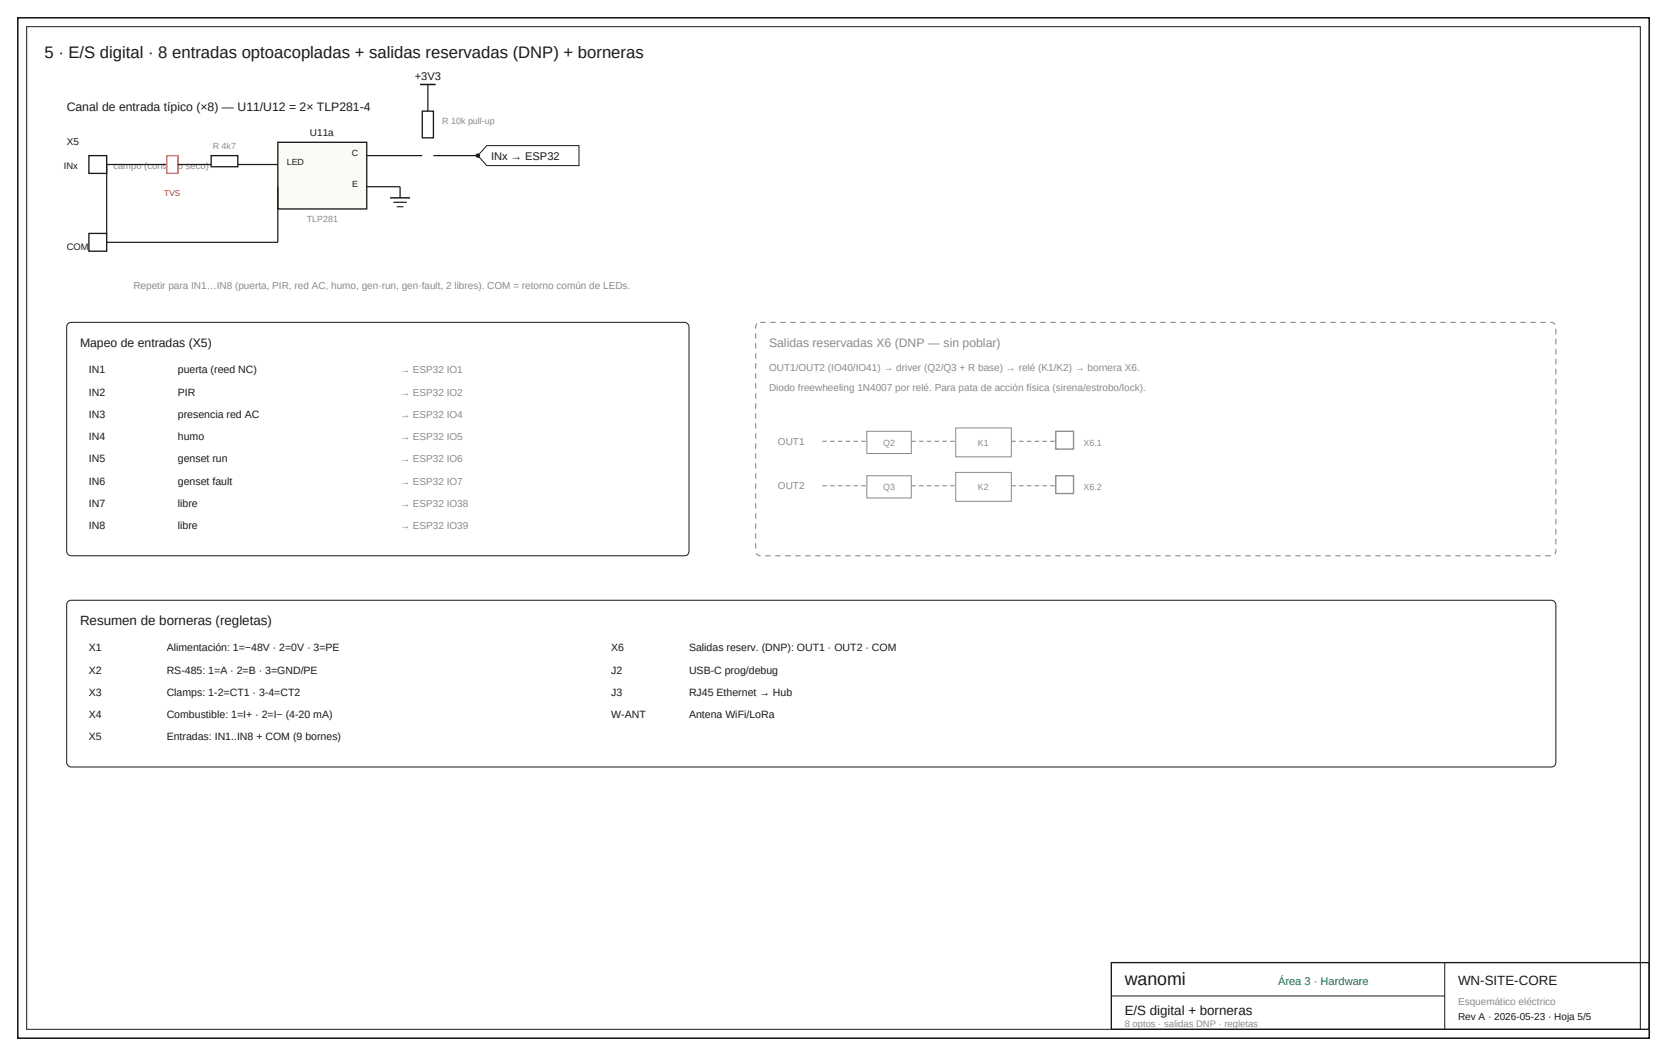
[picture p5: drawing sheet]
<svg xmlns="http://www.w3.org/2000/svg" width="397mm" height="251mm" viewBox="0 0 397 251" stroke-linecap="round" stroke-linejoin="round" font-family="sans-serif">
<defs><g id="words">
<text font-size="4.2" fill="#1a1a18" x="267.8" y="234.4">wanomi</text>
<text font-size="4" fill="#1a1a18" x="10.6" y="13.8">5 · E/S digital · 8 entradas optoacopladas + salidas reservadas (DNP) + borneras</text>
<g font-size="3.2" fill="#1a1a18">
<text x="19" y="148.7">Resumen de borneras (regletas)</text>
<text x="347.1" y="234.4">WN-SITE-CORE</text>
<text x="267.8" y="241.6">E/S digital + borneras</text>
</g>
<g font-size="2.9" fill="#1a1a18">
<text x="15.9" y="26.5">Canal de entrada típico (×8) — U11/U12 = 2× TLP281-4</text>
<text x="19" y="82.6">Mapeo de entradas (X5)</text>
</g>
<text font-size="2.9" fill="#8c8b85" x="183.1" y="82.6">Salidas reservadas X6 (DNP — sin poblar)</text>
<g font-size="2.6" fill="#1a1a18">
<text x="98.7" y="19.1">+3V3</text>
<text x="116.9" y="38">INx → ESP32</text>
</g>
<text font-size="2.6" fill="#0f6e56" x="304.3" y="234.4">Área 3 · Hardware</text>
<g font-size="2.5" fill="#1a1a18">
<text x="21.2" y="88.9">IN1</text>
<text x="42.3" y="88.9">puerta (reed NC)</text>
<text x="21.2" y="94.2">IN2</text>
<text x="42.3" y="94.2">PIR</text>
<text x="21.2" y="99.5">IN3</text>
<text x="42.3" y="99.5">presencia red AC</text>
<text x="21.2" y="104.8">IN4</text>
<text x="42.3" y="104.8">humo</text>
<text x="21.2" y="110.1">IN5</text>
<text x="42.3" y="110.1">genset run</text>
<text x="21.2" y="115.4">IN6</text>
<text x="42.3" y="115.4">genset fault</text>
<text x="21.2" y="120.7">IN7</text>
<text x="21.2" y="125.9">IN8</text>
<text x="42.3" y="120.7">libre</text>
<text x="42.3" y="125.9">libre</text>
<text x="21.2" y="155">X1</text>
<text x="39.7" y="155">Alimentación: 1=−48V · 2=0V · 3=PE</text>
<text x="145.5" y="155">X6</text>
<text x="164" y="155">Salidas reserv. (DNP): OUT1 · OUT2 · COM</text>
<text x="21.2" y="160.3">X2</text>
<text x="39.7" y="160.3">RS-485: 1=A · 2=B · 3=GND/PE</text>
<text x="145.5" y="160.3">J2</text>
<text x="164" y="160.3">USB-C prog/debug</text>
<text x="21.2" y="165.6">X3</text>
<text x="39.7" y="165.6">Clamps: 1-2=CT1 · 3-4=CT2</text>
<text x="145.5" y="165.6">J3</text>
<text x="164" y="165.6">RJ45 Ethernet → Hub</text>
<text x="21.2" y="170.9">X4</text>
<text x="39.7" y="170.9">Combustible: 1=I+ · 2=I− (4-20 mA)</text>
<text x="145.5" y="170.9">W-ANT</text>
<text x="164" y="170.9">Antena WiFi/LoRa</text>
<text x="21.2" y="176.2">X5</text>
<text x="39.7" y="176.2">Entradas: IN1..IN8 + COM (9 bornes)</text>
</g>
<g font-size="2.4" fill="#1a1a18">
<text x="15.9" y="34.4">X5</text>
<text x="73.8" y="32.3">U11a</text>
<text x="347.1" y="242.9">Rev A · 2026-05-23 · Hoja 5/5</text>
</g>
<g font-size="2.4" fill="#8c8b85">
<text x="31.7" y="68.8">Repetir para IN1…IN8 (puerta, PIR, red AC, humo, gen·run, gen·fault, 2 libres). COM = retorno común de LEDs.</text>
<text x="95.2" y="88.9">→ ESP32 IO1</text>
<text x="183.1" y="88.4">OUT1/OUT2 (IO40/IO41) → driver (Q2/Q3 + R base) → relé (K1/K2) → bornera X6.</text>
<text x="95.2" y="94.2">→ ESP32 IO2</text>
<text x="183.1" y="93.1">Diodo freewheeling 1N4007 por relé. Para pata de acción física (sirena/estrobo/lock).</text>
<text x="95.2" y="99.5">→ ESP32 IO4</text>
<text x="95.2" y="104.8">→ ESP32 IO5</text>
<text x="185.2" y="105.8">OUT1</text>
<text x="95.2" y="110.1">→ ESP32 IO6</text>
<text x="95.2" y="115.4">→ ESP32 IO7</text>
<text x="185.2" y="116.4">OUT2</text>
<text x="95.2" y="120.7">→ ESP32 IO38</text>
<text x="95.2" y="125.9">→ ESP32 IO39</text>
<text x="347.1" y="239.2">Esquemático eléctrico</text>
</g>
<g font-size="2.2" fill="#1a1a18">
<text x="15.2" y="40.2">INx</text>
<text x="15.9" y="59.5">COM</text>
</g>
<g font-size="2.2" fill="#8c8b85">
<text x="27" y="40.2">campo (contacto seco)</text>
<text x="267.8" y="244.5">8 optos · salidas DNP · regletas</text>
</g>
<g font-size="2.1" fill="#8c8b85">
<text x="105.3" y="29.6">R 10k pull-up</text>
<text x="50.6" y="35.5">R 4k7</text>
<text x="73" y="52.9">TLP281</text>
<text x="210.3" y="106.1">Q2</text>
<text x="232.8" y="106.1">K1</text>
<text x="258" y="106.1">X6.1</text>
<text x="210.3" y="116.7">Q3</text>
<text x="232.8" y="116.7">K2</text>
<text x="258" y="116.7">X6.2</text>
</g>
<g font-size="2.1" fill="#1a1a18">
<text x="68.3" y="39.2">LED</text>
<text x="83.7" y="37">C</text>
<text x="83.9" y="44.5">E</text>
</g>
<text font-size="2" fill="#c0392b" x="39.1" y="46.6">TVS</text>
</g></defs>
<path d="M4.2 4.2h388.4v242.9h-388.4z" fill="none" stroke="#1a1a18" stroke-width=".37"/>
<path d="M6.3 6.3h384.2v238.7h-384.2z" fill="none" stroke="#1a1a18" stroke-width=".24"/>
<path d="M21.2 37h4.2v4.3h-4.2z" fill="none" stroke="#1a1a18" stroke-width=".32"/>
<path d="M25.4 39.2h14.3" fill="none" stroke="#1a1a18" stroke-width=".29"/>
<path d="M39.7 37h2.6v4.3h-2.6z" fill="#fff" stroke="#c0392b" stroke-width=".32"/>
<path d="M42.3 39.2h8" fill="none" stroke="#1a1a18" stroke-width=".29"/>
<path d="M50.3 37h6.3v2.7h-6.3z" fill="#fff" stroke="#1a1a18" stroke-width=".32"/>
<path d="M56.6 39.2h9.5" fill="none" stroke="#1a1a18" stroke-width=".29"/>
<path d="M66.1 33.9h21.2v15.8h-21.2z" fill="#fbfaf7" stroke="#1a1a18" stroke-width=".32"/>
<path d="M87.3 37h13.2" fill="none" stroke="#1a1a18" stroke-width=".29"/>
<path d="M100.5 26.5h2.7v6.3h-2.7z" fill="#fff" stroke="#1a1a18" stroke-width=".32"/>
<path d="M101.9 20.1v6.4" fill="none" stroke="#1a1a18" stroke-width=".29"/>
<path d="M100 20.1h3.7" fill="none" stroke="#1a1a18" stroke-width=".37"/>
<path d="M115.9 34.7h21.9v4.7h-21.9l-2.1-2.4z" fill="#fff" stroke="#1a1a18" stroke-width=".24"/>
<circle cx="113.8" cy="37" r=".53" fill="#1a1a18"/>
<path d="M25.4 39.2v16.4M103.2 37h10.6M66.1 44.4v13.3h-40.7M87.3 44.4h7.9v2.7M93.7 48.2h3.1" fill="none" stroke="#1a1a18" stroke-width=".29"/>
<path d="M92.9 47.1h4.7" fill="none" stroke="#1a1a18" stroke-width=".34"/>
<path d="M94.5 49.2h1.5" fill="none" stroke="#1a1a18" stroke-width=".26"/>
<path d="M21.2 55.6h4.2v4.2h-4.2z" fill="none" stroke="#1a1a18" stroke-width=".32"/>
<path d="M16.1 77.2l.8-.5h146.1a1.13 1.13 0 0 1 1 1.1v53.4a1.06 1.06 0 0 1-1 1.1h-146.1a1.13 1.13 0 0 1-1-1.1v-53.4z" fill="none" stroke="#1a1a18" stroke-width=".24"/>
<path d="M180.1 77.2l.9-.5h188.4a1.13 1.13 0 0 1 1 1.1v53.4a1.06 1.06 0 0 1-1 1.1h-188.4a1.13 1.13 0 0 1-1.1-1.1v-53.4z" fill="none" stroke="#8c8b85" stroke-width=".26" stroke-dasharray="1.3 1.1" stroke-linecap="butt"/>
<path d="M195.8 105h10.6" fill="none" stroke="#8c8b85" stroke-width=".26" stroke-dasharray="1.1 .8" stroke-linecap="butt"/>
<path d="M206.4 102.7h10.6v5.2h-10.6z" fill="#fff" stroke="#8c8b85" stroke-width=".24"/>
<path d="M217 105h10.5" fill="none" stroke="#8c8b85" stroke-width=".26" stroke-dasharray="1.1 .8" stroke-linecap="butt"/>
<path d="M227.5 101.9h13.3v6.8h-13.3z" fill="#fff" stroke="#8c8b85" stroke-width=".24"/>
<path d="M240.8 105h10.6" fill="none" stroke="#8c8b85" stroke-width=".26" stroke-dasharray="1.1 .8" stroke-linecap="butt"/>
<path d="M251.4 102.7h4.2v4.2h-4.2z" fill="#fff" stroke="#8c8b85" stroke-width=".32"/>
<path d="M195.8 115.6h10.6" fill="none" stroke="#8c8b85" stroke-width=".26" stroke-dasharray="1.1 .8" stroke-linecap="butt"/>
<path d="M206.4 113.2h10.6v5.3h-10.6z" fill="#fff" stroke="#8c8b85" stroke-width=".24"/>
<path d="M217 115.6h10.5" fill="none" stroke="#8c8b85" stroke-width=".26" stroke-dasharray="1.1 .8" stroke-linecap="butt"/>
<path d="M227.5 112.4h13.3v6.9h-13.3z" fill="#fff" stroke="#8c8b85" stroke-width=".24"/>
<path d="M240.8 115.6h10.6" fill="none" stroke="#8c8b85" stroke-width=".26" stroke-dasharray="1.1 .8" stroke-linecap="butt"/>
<path d="M251.4 113.2h4.2v4.3h-4.2z" fill="#fff" stroke="#8c8b85" stroke-width=".32"/>
<path d="M16.1 143.3l.8-.4h352.5a1.13 1.13 0 0 1 1 1v37.6a1.06 1.06 0 0 1-1 1.1h-352.5a1.13 1.13 0 0 1-1-1.1v-37.6zM264.6 237.1h79.4M344 229.1v15.9" fill="none" stroke="#1a1a18" stroke-width=".24"/>
<path d="M264.6 229.1h128v15.9h-128z" fill="none" stroke="#1a1a18" stroke-width=".32"/>
<use href="#words"/>
</svg>
